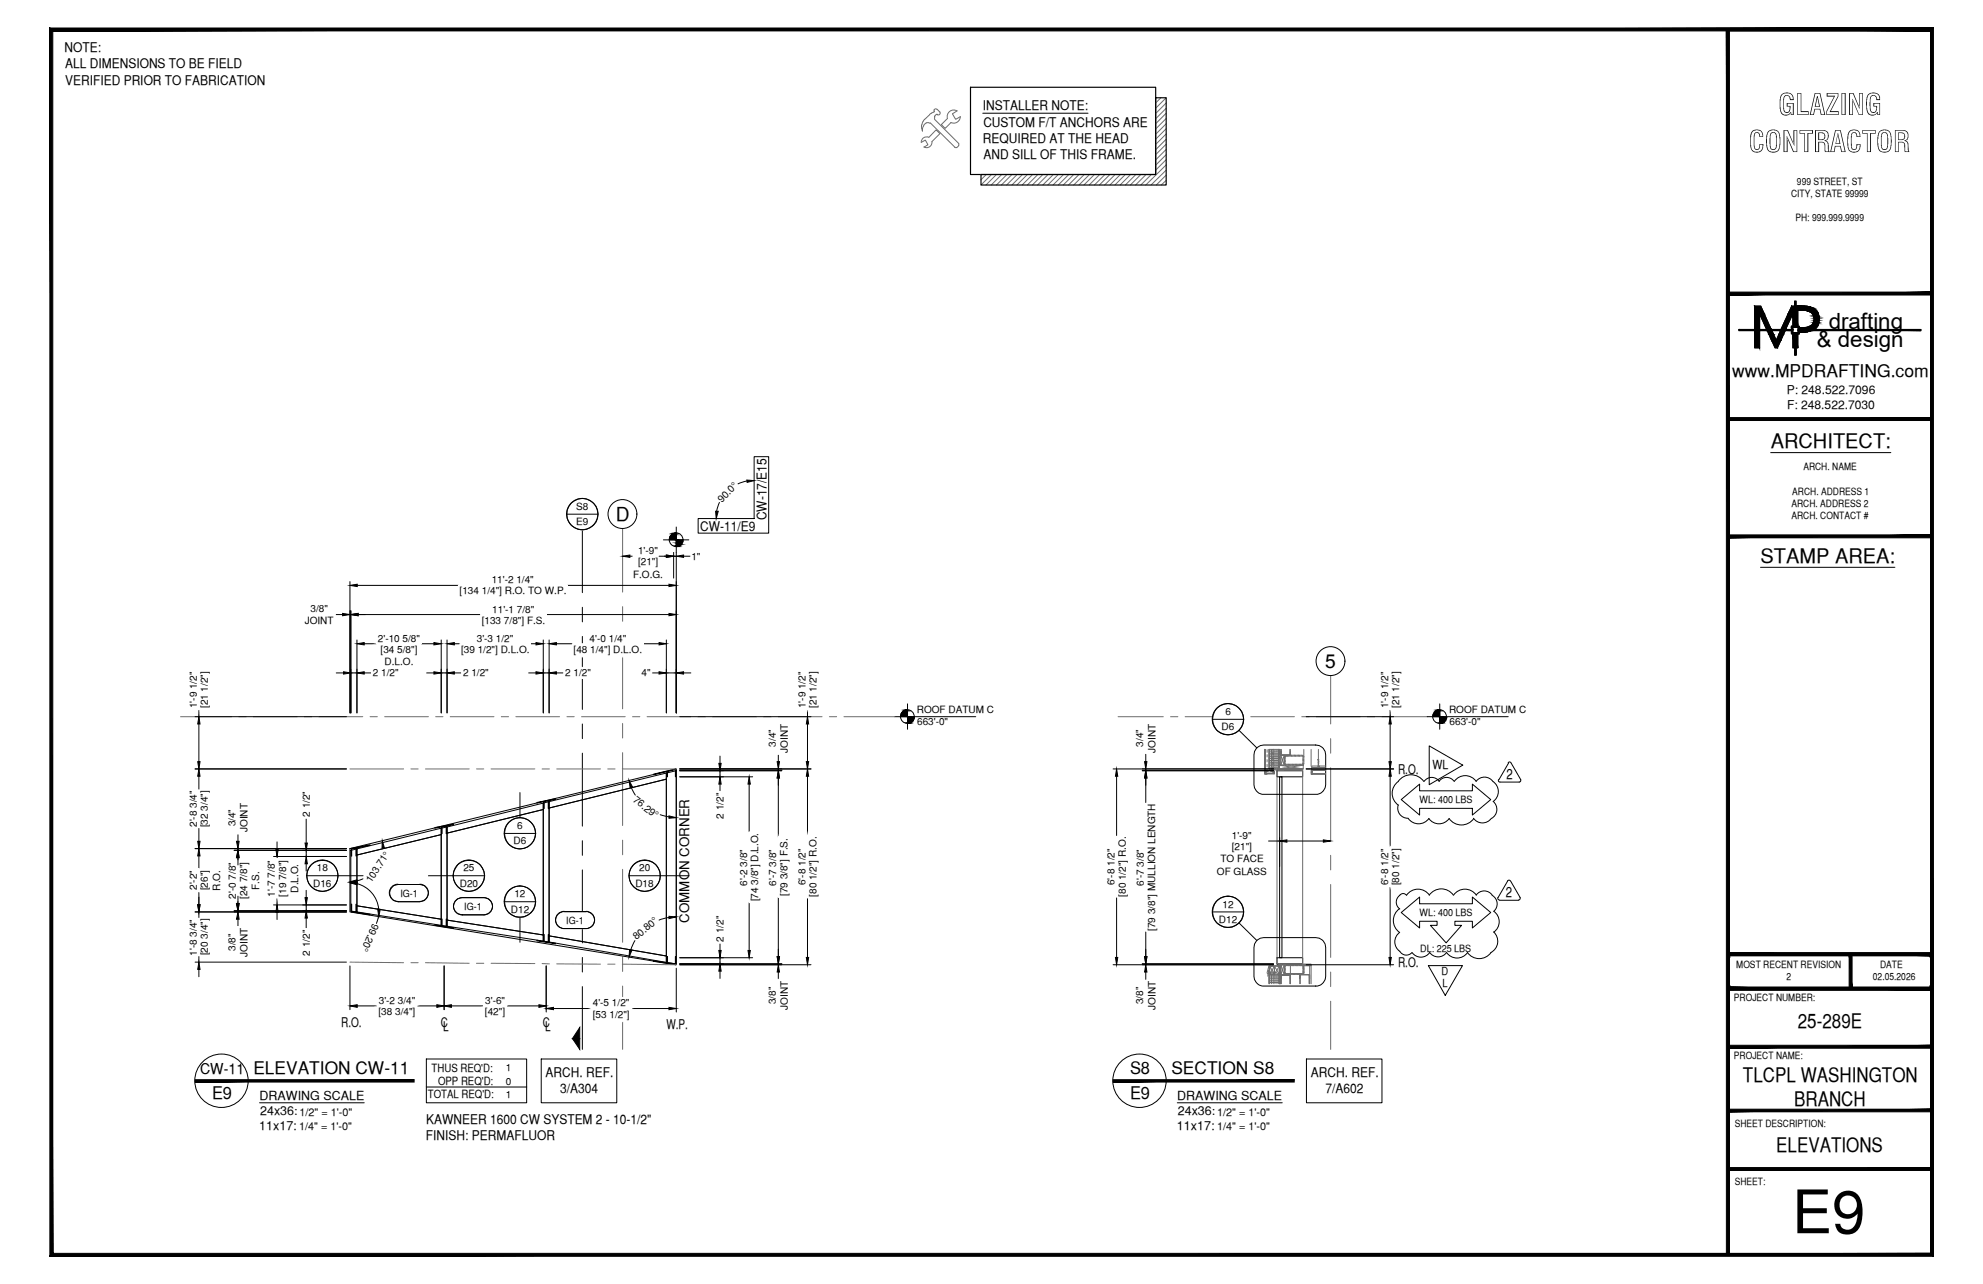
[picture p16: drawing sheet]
<svg xmlns="http://www.w3.org/2000/svg" width="432mm" height="279mm" viewBox="0 0 432 279" stroke-linecap="round" stroke-linejoin="round" font-family="sans-serif">
<defs><g id="words">
<text font-size="13.1" x="390.2" y="268.4">E9</text>
<g font-size="6.3">
<text x="387.2" y="25">GLAZING</text>
<text x="380.8" y="33.1">CONTRACTOR</text>
</g>
<g font-size="4.9">
<text x="398.2" y="71.5">drafting</text>
<text x="395.6" y="75.5">&amp; design</text>
</g>
<g font-size="4.4">
<text x="385.6" y="97.5">ARCHITECT:</text>
<text x="383.3" y="122.5">STAMP AREA:</text>
<text x="391.5" y="223.7">25-289E</text>
<text x="379.5" y="235.4">TLCPL WASHINGTON</text>
<text x="390.7" y="240.7">BRANCH</text>
<text x="386.8" y="250.7">ELEVATIONS</text>
</g>
<g font-size="4.2">
<text x="134.1" y="113.4">D</text>
<text x="288.5" y="145.4">5</text>
</g>
<g font-size="3.8">
<text x="377.2" y="82">www.MPDRAFTING.com</text>
<text x="55.2" y="233.6">ELEVATION CW-11</text>
<text x="246.1" y="233.8">S8</text>
<text x="255.1" y="233.6">SECTION S8</text>
<text x="46.2" y="239.1">E9</text>
<text x="246.1" y="239.1">E9</text>
</g>
<text font-size="3.3" x="43.6" y="233.8">CW-11</text>
<g font-size="3.1">
<text x="328" y="169.5">2</text>
<text x="327.9" y="195.2">2</text>
</g>
<g font-size="2.9">
<text x="14" y="11.2">NOTE:</text>
<text x="14.2" y="14.8">ALL DIMENSIONS TO BE FIELD</text>
<text x="14.2" y="18.4">VERIFIED PRIOR TO FABRICATION</text>
<text x="214" y="24">INSTALLER NOTE:</text>
<text x="214.1" y="27.6">CUSTOM F/T ANCHORS ARE</text>
<text x="214" y="31.1">REQUIRED AT THE HEAD</text>
<text x="214.2" y="34.7">AND SILL OF THIS FRAME.</text>
<text x="166.9" y="113.2" transform="rotate(-90 166.9 113.2)">CW-17/E15</text>
<text x="152.5" y="115.4">CW-11/E9</text>
<text x="304.4" y="168.3">R.O.</text>
<text x="150.1" y="200.8" transform="rotate(-90 150.1 200.8)">COMMON CORNER</text>
<text x="304.4" y="210.3">R.O.</text>
<text x="74.3" y="223.4">R.O.</text>
<text x="96" y="223.4">C</text>
<text x="96.5" y="224.4">L</text>
<text x="118.2" y="223.4">C</text>
<text x="118.7" y="224.4">L</text>
<text x="145.1" y="223.9">W.P.</text>
<text x="118.8" y="234.4">ARCH. REF.</text>
<text x="122" y="237.9">3/A304</text>
<text x="285.4" y="234.4">ARCH. REF.</text>
<text x="288.6" y="237.9">7/A602</text>
<text x="92.8" y="244.5">KAWNEER 1600 CW SYSTEM 2 - 10-1/2&quot;</text>
<text x="92.7" y="248">FINISH: PERMAFLUOR</text>
</g>
<g font-size="2.7">
<text x="311.9" y="167.3">WL</text>
<text x="56.5" y="239.3">DRAWING SCALE</text>
<text x="256.3" y="239.3">DRAWING SCALE</text>
<text x="56.5" y="245.9">11x17:</text>
<text x="56.6" y="242.6">24x36:</text>
<text x="256.3" y="245.9">11x17:</text>
<text x="256.5" y="242.6">24x36:</text>
</g>
<g font-size="2.6">
<text x="389.1" y="85.8">P: 248.522.7096</text>
<text x="389.1" y="89">F: 248.522.7030</text>
</g>
<g font-size="2.5">
<text x="94" y="233.2">THUS REQ'D:</text>
<text x="93.2" y="239">TOTAL REQ'D:</text>
<text x="95.4" y="236.2">OPP REQ'D:</text>
</g>
<g font-size="2.4">
<text x="313.9" y="212.2">D</text>
<text x="314.1" y="214.7">L</text>
<text x="65.2" y="245.9">1/4&quot; = 1'-0&quot;</text>
<text x="65.2" y="242.8">1/2&quot; = 1'-0&quot;</text>
<text x="265" y="242.8">1/2&quot; = 1'-0&quot;</text>
<text x="265" y="245.9">1/4&quot; = 1'-0&quot;</text>
</g>
<g font-size="2.2">
<text x="391.3" y="40.2">999 STREET, ST</text>
<text x="390" y="42.9">CITY, STATE 99999</text>
<text x="391" y="48.2">PH: 999.999.9999</text>
<text x="390.3" y="107.6">ARCH. ADDRESS 1</text>
<text x="392.7" y="102.3">ARCH. NAME</text>
<text x="125.5" y="110.9">S8</text>
<text x="157.2" y="109.3" transform="rotate(-45 157.2 109.3)">90.0°</text>
<text x="390.1" y="110.3">ARCH. ADDRESS 2</text>
<text x="390.1" y="113">ARCH. CONTACT #</text>
<text x="125.5" y="114.2">E9</text>
<text x="137.9" y="125.7">F.O.G.</text>
<text x="138.9" y="120.6">1'-9&quot;</text>
<text x="138.9" y="123">[21&quot;]</text>
<text x="150.6" y="121.8">1&quot;</text>
<text x="100.1" y="129.3">[134 1/4&quot;] R.O. TO W.P.</text>
<text x="107.1" y="126.9">11'-2 1/4&quot;</text>
<text x="66.4" y="135.8">JOINT</text>
<text x="67.6" y="133.2">3/8&quot;</text>
<text x="104.9" y="135.7">[133 7/8&quot;] F.S.</text>
<text x="107.2" y="133.3">11'-1 7/8&quot;</text>
<text x="82.3" y="139.6">2'-10 5/8&quot;</text>
<text x="82.9" y="142">[34 5/8&quot;]</text>
<text x="100.4" y="142">[39 1/2&quot;] D.L.O.</text>
<text x="103.8" y="139.6">3'-3 1/2&quot;</text>
<text x="124.9" y="142">[48 1/4&quot;] D.L.O.</text>
<text x="128.4" y="139.6">4'-0 1/4&quot;</text>
<text x="81.2" y="147.2">2 1/2&quot;</text>
<text x="83.8" y="144.7">D.L.O.</text>
<text x="100.8" y="147.2">2 1/2&quot;</text>
<text x="123.1" y="147.2">2 1/2&quot;</text>
<text x="139.7" y="147.2">4&quot;</text>
<text x="42.9" y="154.1" transform="rotate(-90 42.9 154.1)">1'-9 1/2&quot;</text>
<text x="45.3" y="154.1" transform="rotate(-90 45.3 154.1)">[21 1/2&quot;]</text>
<text x="175.4" y="154.1" transform="rotate(-90 175.4 154.1)">1'-9 1/2&quot;</text>
<text x="177.8" y="154.1" transform="rotate(-90 177.8 154.1)">[21 1/2&quot;]</text>
<text x="199.6" y="155.3">ROOF DATUM C</text>
<text x="266.8" y="155.6">6</text>
<text x="302.3" y="154.1" transform="rotate(-90 302.3 154.1)">1'-9 1/2&quot;</text>
<text x="304.7" y="154.1" transform="rotate(-90 304.7 154.1)">[21 1/2&quot;]</text>
<text x="315.5" y="155.3">ROOF DATUM C</text>
<text x="199.7" y="157.9">663'-0&quot;</text>
<text x="266" y="158.9">D6</text>
<text x="315.7" y="157.9">663'-0&quot;</text>
<text x="168.9" y="162.5" transform="rotate(-90 168.9 162.5)">3/4&quot;</text>
<text x="171.6" y="163.8" transform="rotate(-90 171.6 163.8)">JOINT</text>
<text x="248.9" y="162.5" transform="rotate(-90 248.9 162.5)">3/4&quot;</text>
<text x="251.6" y="163.8" transform="rotate(-90 251.6 163.8)">JOINT</text>
<text x="42.9" y="180" transform="rotate(-90 42.9 180)">2'-8 3/4&quot;</text>
<text x="51.2" y="179.8" transform="rotate(-90 51.2 179.8)">3/4&quot;</text>
<text x="67.4" y="177.7" transform="rotate(-90 67.4 177.7)">2 1/2&quot;</text>
<text x="137.7" y="174.3" transform="rotate(38 137.7 174.3)">76.29°</text>
<text x="157.5" y="178.1" transform="rotate(-90 157.5 178.1)">2 1/2&quot;</text>
<text x="309.1" y="174.6">WL: 400 LBS</text>
<text x="45.3" y="180" transform="rotate(-90 45.3 180)">[32 3/4&quot;]</text>
<text x="53.9" y="181.1" transform="rotate(-90 53.9 181.1)">JOINT</text>
<text x="111.8" y="183.7">D6</text>
<text x="112.6" y="180.3">6</text>
<text x="268.2" y="182.6">1'-9&quot;</text>
<text x="268.2" y="185">[21&quot;]</text>
<text x="69" y="189.6">18</text>
<text x="100.9" y="189.6">25</text>
<text x="139.2" y="189.6">20</text>
<text x="265" y="190.3">OF GLASS</text>
<text x="265.7" y="187.6">TO FACE</text>
<text x="42.9" y="193.7" transform="rotate(-90 42.9 193.7)">2'-2&quot;</text>
<text x="45.3" y="193.7" transform="rotate(-90 45.3 193.7)">[26&quot;]</text>
<text x="47.9" y="193.8" transform="rotate(-90 47.9 193.8)">R.O.</text>
<text x="51.4" y="195.6" transform="rotate(-90 51.4 195.6)">2'-0 7/8&quot;</text>
<text x="53.8" y="195.6" transform="rotate(-90 53.8 195.6)">[24 7/8&quot;]</text>
<text x="56.5" y="193.6" transform="rotate(-90 56.5 193.6)">F.S.</text>
<text x="59.9" y="195.1" transform="rotate(-90 59.9 195.1)">1'-7 7/8&quot;</text>
<text x="62.3" y="195.1" transform="rotate(-90 62.3 195.1)">[19 7/8&quot;]</text>
<text x="65" y="194.2" transform="rotate(-90 65 194.2)">D.L.O.</text>
<text x="68.2" y="193">D16</text>
<text x="80.8" y="192.2" transform="rotate(-57 80.8 192.2)">103.71°</text>
<text x="87.2" y="195.1">IG-1</text>
<text x="100.1" y="193">D20</text>
<text x="101.1" y="198">IG-1</text>
<text x="112" y="195.3">12</text>
<text x="138.4" y="193">D18</text>
<text x="162.7" y="192.7" transform="rotate(-90 162.7 192.7)">6'-2 3/8&quot;</text>
<text x="165.1" y="196.2" transform="rotate(-90 165.1 196.2)">[74 3/8&quot;] D.L.O.</text>
<text x="169" y="192.7" transform="rotate(-90 169 192.7)">6'-7 3/8&quot;</text>
<text x="171.4" y="195" transform="rotate(-90 171.4 195)">[79 3/8&quot;] F.S.</text>
<text x="175.4" y="192.6" transform="rotate(-90 175.4 192.6)">6'-8 1/2&quot;</text>
<text x="177.8" y="195.1" transform="rotate(-90 177.8 195.1)">[80 1/2&quot;] R.O.</text>
<text x="242.7" y="192.6" transform="rotate(-90 242.7 192.6)">6'-8 1/2&quot;</text>
<text x="245.2" y="195.1" transform="rotate(-90 245.2 195.1)">[80 1/2&quot;] R.O.</text>
<text x="249" y="192.7" transform="rotate(-90 249 192.7)">6'-7 3/8&quot;</text>
<text x="266.2" y="197.5">12</text>
<text x="302.3" y="192.6" transform="rotate(-90 302.3 192.6)">6'-8 1/2&quot;</text>
<text x="304.7" y="192.7" transform="rotate(-90 304.7 192.7)">[80 1/2&quot;]</text>
<text x="81.2" y="200.9" transform="rotate(114 81.2 200.9)">99.20°</text>
<text x="111.3" y="198.6">D12</text>
<text x="123.3" y="201">IG-1</text>
<text x="251.5" y="202.6" transform="rotate(-90 251.5 202.6)">[79 3/8&quot;] MULLION LENGTH</text>
<text x="265.4" y="200.8">D12</text>
<text x="309.1" y="199.3">WL: 400 LBS</text>
<text x="42.9" y="208" transform="rotate(-90 42.9 208)">1'-8 3/4&quot;</text>
<text x="45.3" y="207.9" transform="rotate(-90 45.3 207.9)">[20 3/4&quot;]</text>
<text x="51.2" y="206.9" transform="rotate(-90 51.2 206.9)">3/8&quot;</text>
<text x="53.9" y="208.2" transform="rotate(-90 53.9 208.2)">JOINT</text>
<text x="67.4" y="208" transform="rotate(-90 67.4 208)">2 1/2&quot;</text>
<text x="138.6" y="204.6" transform="rotate(-40 138.6 204.6)">80.80°</text>
<text x="157.5" y="204.9" transform="rotate(-90 157.5 204.9)">2 1/2&quot;</text>
<text x="309.2" y="207.1">DL: 225 LBS</text>
<text x="378.1" y="210.6">MOST RECENT REVISION</text>
<text x="389" y="213.3">2</text>
<text x="407.8" y="213.2">02.05.2026</text>
<text x="409.4" y="210.6">DATE</text>
<text x="82.4" y="220.9">[38 3/4&quot;]</text>
<text x="82.5" y="218.4">3'-2 3/4&quot;</text>
<text x="105.6" y="220.9">[42&quot;]</text>
<text x="105.7" y="218.4">3'-6&quot;</text>
<text x="129.1" y="219">4'-5 1/2&quot;</text>
<text x="129.1" y="221.4">[53 1/2&quot;]</text>
<text x="168.9" y="218.5" transform="rotate(-90 168.9 218.5)">3/8&quot;</text>
<text x="171.6" y="219.8" transform="rotate(-90 171.6 219.8)">JOINT</text>
<text x="248.9" y="218.5" transform="rotate(-90 248.9 218.5)">3/8&quot;</text>
<text x="251.6" y="219.8" transform="rotate(-90 251.6 219.8)">JOINT</text>
<text x="377.6" y="217.8">PROJECT NUMBER:</text>
<text x="110.2" y="233.1">1</text>
<text x="377.6" y="230.4">PROJECT NAME:</text>
<text x="110.2" y="236">0</text>
<text x="110.2" y="238.8">1</text>
<text x="377.8" y="245.2">SHEET DESCRIPTION:</text>
<text x="377.8" y="257.9">SHEET:</text>
</g>
</g></defs>
<!-- layer: GRID LINES -->
<g fill="none" stroke="#6c6c6c" stroke-width=".22">
<path d="M135.6 115v13.8M135.6 132v3.2M135.6 138.4v15.8M39.3 156h11.1M52 156h1.6M55.2 156h9.5M66.3 156h1.6M69.5 156h9.5M80.6 156h1.6M83.8 156h9.5M94.9 156h1.6M98 156h9.6"/>
<path d="M109.2 156h1.5M112.3 156h9.6M123.4 156h1.6M126.6 156h9.5M135.6 157.4v3.2M137.7 156h1.6M140.9 156h9.5M152 156h1.6M155.2 156h9.5M166.3 156h1.6M169.5 156h9.5M180.6 156h1.6"/>
<path d="M183.8 156h11M243.5 156h9.8M254.9 156h1.6M258.1 156h9.5M269.2 156h1.6M272.4 156h9.5M283.5 156h1.6M286.6 156h9.6M289.8 147v10.5M297.8 156h1.5M300.9 156h9.9M76.2 167.3h11.7"/>
<path d="M89.5 167.3h1.6M92.6 167.3h9.6M103.8 167.3h1.5M106.9 167.3h9.6M118 167.3h1.6M121.2 167.3h9.5M132.3 167.3h1.6M135.5 167.3h11.8M135.6 163.8v15.8M289.8 160.7v3.2M289.8 167.1v15.8M135.6 182.8v3.2"/>
<path d="M135.6 189.2v15.8M289.8 186.1v3.2M289.8 192.5v15.8M76.2 209.4l11.7 .1M89.5 209.5h1.6M92.6 209.5l9.6 .1M103.8 209.6h1.5M106.9 209.6l9.6 .1M118 209.7h1.6M121.2 209.7l9.5 .1M132.3 209.8h1.6M135.5 209.8l11.8 .1"/>
<path d="M135.6 208.2v3.2M135.6 214.6v13.7M289.8 211.5v3.2M289.8 217.9v10.4"/>
</g>
<!-- layer: SYMBOLS -->
<g fill="none" stroke="#000" stroke-width=".22">
<path d="M123.4 111.9h6.8M126.8 115.3v13.7M144.5 117.5h5.5M147.3 114.7v5.5M156.7 109.3l-.7 1.9M162.6 104.7l-1.9 .6M126.8 132.1v3.2M126.8 138.5v15.9M126.8 157.5v3.2M194.8 156h17.7M197.6 153.2v5.5M264 156.5h6.8"/>
<path d="M310.8 156h17.6M313.5 153.2v5.5M126.8 163.9v15.9M305.1 174l4-3.4v1.5h11.5v-1.5l4 3.4-4 3.4v-1.5h-11.5v1.5zM311.2 162.3l7.3 4.2-7.3 4.3zM66.8 190.6h6.8M86.6 192.4a1.87 1.87 0 0 0-1.8 1.9 1.87 1.87 0 0 0 1.8 1.9M86.7 192.5h4.7M86.7 196.2h4.7M91.4 192.4a1.87 1.87 0 0 1 1.9 1.9 1.87 1.87 0 0 1-1.9 1.9M98.7 190.6h6.8M100.6 195.3a1.87 1.87 0 0 0-1.9 1.9 1.87 1.87 0 0 0 1.9 1.9"/>
<path d="M100.6 195.3h4.8a1.87 1.87 0 0 1 1.9 1.9 1.87 1.87 0 0 1-1.9 1.9h-4.8M109.9 196.2h6.7M109.9 181.4h6.7M122.8 198.3a1.87 1.87 0 0 0-1.8 1.9 1.87 1.87 0 0 0 1.8 1.9h4.8M122.9 198.4h4.7M126.8 182.9v3.2M126.8 189.3v15.9M127.6 198.3a1.87 1.87 0 0 1 1.9 1.9 1.87 1.87 0 0 1-1.9 1.9M137 190.6h6.8M264 198.4h6.8M305.1 198.6l4-3.4v1.5h11.5v-1.5l4 3.4-4 3.3v-1.4h-3.8v.9h1.5l-3.4 3.8-3.4-3.8h1.4v-.9h-3.8v1.4zM126.8 208.3v3.2"/>
<path d="M126.8 214.7v13.6M311 210.1h7.5l-3.8 6.5zM92.8 230.4h21.9v9.6h-21.9zM92.8 236.5h21.9"/>
<circle cx="126.8" cy="111.9" r="3.4"/>
<circle cx="147.2" cy="117.4" r="1.49"/>
<circle cx="197.6" cy="155.9" r="1.49"/>
<circle cx="267.4" cy="156.5" r="3.4"/>
<circle cx="313.5" cy="155.9" r="1.49"/>
<circle cx="70.2" cy="190.5" r="3.4"/>
<circle cx="102.1" cy="190.5" r="3.4"/>
<circle cx="113.2" cy="181.3" r="3.4"/>
<circle cx="113.2" cy="196.2" r="3.4"/>
<circle cx="140.4" cy="190.5" r="3.4"/>
<circle cx="267.4" cy="198.4" r="3.4"/>
<circle cx="48.2" cy="235.2" r="5.8"/>
<circle cx="248.1" cy="235.2" r="5.8"/>
</g>
<g fill="#000" stroke="#000" stroke-width=".22">
<path d="M147 116h.3zM147.3 118.9h.5zM155.8 111.3h.6l-.4 1.5zM162.6 104.5l1.6 .1-1.5 .4zM197.4 154.5l.2-.1zM197.6 157.4h.5zM313.2 154.5l.3-.1zM313.5 157.4h.5z"/>
<path d="M147 116l.3 .1zM146.7 116.1h.6z"/>
<path d="M146.7 116.1h.6zM146.5 116.1h.8z"/>
<path d="M146.5 116.1l.8 .2v-.2zM146.5 116.1l.8 .2h-1z"/>
<path d="M146.3 116.3l1 .2v-.2zM146.3 116.3l1 .2h-1.2z"/>
<path d="M146.1 116.5l1.2 .2v-.2zM146.1 116.5l1.2 .2h-1.4z"/>
<path d="M145.9 116.7l1.4 .3v-.3zM145.9 116.7l1.4 .3h-1.4z"/>
<path d="M145.9 117l1.4 .2v-.2zM145.9 117l1.4 .2h-1.5z"/>
<path d="M145.8 117.2l1.5 .3v-.3zM145.8 117.2l1.5 .3h-1.6z"/>
<path d="M147.3 118.9h.2zM147.3 118.9h.2z"/>
<path d="M147.3 118.7l.5 .2 .2-.2zM147.3 118.7l.5 .2h-.5z"/>
<path d="M147.3 118.6l.7 .1 .2-.1zM147.3 118.6l.7 .1h-.7z"/>
<path d="M147.3 118.4l.9 .2 .2-.2zM147.3 118.4l.9 .2h-.9z"/>
<path d="M147.3 118.2l1.1 .2 .1-.2zM147.3 118.2l1.1 .2h-1.1z"/>
<path d="M147.3 118l1.2 .2 .2-.2zM147.3 118l1.2 .2h-1.2z"/>
<path d="M147.3 117.5l1.4 .2v-.2zM147.3 117.5l1.4 .2h-1.4z"/>
<path d="M147.3 117.7l1.4 .3v-.3zM147.3 117.7l1.4 .3h-1.4z"/>
<path d="M197.4 154.5l.2 .1zM197.1 154.6h.5z"/>
<path d="M197.1 154.6l.5 .1v-.1zM196.8 154.7l.3-.1 .5 .1z"/>
<path d="M196.8 154.7l.8 .1v-.1zM196.7 154.8l.1-.1 .8 .1z"/>
<path d="M196.7 154.8l.9 .2v-.2zM196.7 154.8l.9 .2h-1.1z"/>
<path d="M196.5 155l1.1 .2v-.2zM196.3 155.2l.2-.2 1.1 .2z"/>
<path d="M196.3 155.2l1.3 .2v-.2zM196.3 155.2l1.3 .2h-1.4z"/>
<path d="M196.2 155.4l1.4 .3v-.3zM196.2 155.4l1.4 .3h-1.4z"/>
<path d="M196.2 155.7l1.4 .3v-.3zM196.2 155.7l1.4 .3h-1.5z"/>
<path d="M197.6 157.4h.3zM197.6 157.4h.3z"/>
<path d="M197.6 157.2l.5 .2 .2-.2zM197.6 157.2l.5 .2h-.5z"/>
<path d="M197.6 157.1l.7 .1 .3-.1zM197.6 157.1l.7 .1h-.7z"/>
<path d="M197.6 156.9l1 .2 .2-.2zM197.6 156.9l1 .2h-1z"/>
<path d="M197.6 156.7l1.2 .2 .1-.2zM197.6 156.7l1.2 .2h-1.2z"/>
<path d="M197.6 156.5l1.3 .2 .1-.2zM197.6 156.5l1.3 .2h-1.3z"/>
<path d="M197.6 156l1.5 .2v-.2zM197.6 156l1.5 .2h-1.5z"/>
<path d="M197.6 156.2l1.4 .3 .1-.3zM197.6 156.2l1.4 .3h-1.4z"/>
<path d="M313.2 154.5l.3 .1zM313 154.6h.5z"/>
<path d="M313 154.6l.5 .1v-.1zM312.8 154.7l.2-.1 .5 .1z"/>
<path d="M312.8 154.7l.7 .1v-.1zM312.5 154.8l.3-.1 .7 .1z"/>
<path d="M312.5 154.8l1 .2v-.2zM312.5 154.8l1 .2h-1.1z"/>
<path d="M312.4 155l1.1 .2v-.2zM312.2 155.2l.2-.2 1.1 .2z"/>
<path d="M312.2 155.2l1.3 .2v-.2zM312.2 155.2l1.3 .2h-1.4z"/>
<path d="M312.1 155.4l1.4 .3v-.3zM312.1 155.4l1.4 .3h-1.5z"/>
<path d="M312 155.7l1.5 .3v-.3zM312 155.7l1.5 .3h-1.5z"/>
<path d="M313.5 157.4h.3zM313.5 157.4h.3z"/>
<path d="M313.5 157.2l.5 .2 .3-.2zM313.5 157.2l.5 .2h-.5z"/>
<path d="M313.5 157.1l.8 .1 .2-.1zM313.5 157.1l.8 .1h-.8z"/>
<path d="M313.5 156.9l1 .2 .1-.2zM313.5 156.9l1 .2h-1z"/>
<path d="M313.5 156.7l1.1 .2 .2-.2zM313.5 156.7l1.1 .2h-1.1z"/>
<path d="M313.5 156.5l1.3 .2 .1-.2zM313.5 156.5l1.3 .2h-1.3z"/>
<path d="M313.5 156l1.5 .2v-.2zM313.5 156l1.5 .2h-1.5z"/>
<path d="M313.5 156.2l1.4 .3 .1-.3zM313.5 156.2l1.4 .3h-1.4z"/>
<path d="M42.5 234.9v.6l47.7-.6zM42.5 235.5l47.7-.6v.6z"/>
<path d="M126.2 223.6v2.4h-1.5zM124.7 226l1.5 2.3v-2.3z"/>
<path d="M242.4 234.9v.6l39.4-.6zM242.4 235.5l39.4-.6v.6z"/>
</g>
<!-- layer: GLASS -->
<path d="M119.6 175.8l25.5-6.3v38.5l-25.5-4.4zM278.6 169h.5v39.4h-.5zM77.7 186.1l18.4-4.5v18.4l-18.4-2.9zM97.3 181.3l21-5.2v27.4l-21-3.3z" fill="none" stroke="#000" stroke-width=".22"/>
<!-- layer: COMPONENTS -->
<g fill="none" stroke="#000" stroke-width=".22">
<path d="M97.3 180l21-5.2v1.3l-21 5.2zM118.3 174.8l1.3-.4v30.6l-1.3-.2zM119.6 174.4l25.5-6.2v1.3l-25.5 6.3zM137.4 171.3l.9 1.7M143.8 177.3l1.8 .4M145.1 168.2l2.2-.5v42l-2.2-.3zM278.1 167.7h5.6v1.3h-5.6zM76.4 185l1.3-.3v13.7l-1.3-.2zM77.7 184.7l18.4-4.5v1.4l-18.4 4.5zM77.7 197.1l18.4 2.9v1.4l-18.4-3zM77.7 192.3a6.3 6.3 0 0 1 4.8 5.5M79 191.2l-1.3 .5"/>
<path d="M82.4 199.4l-.4 1.5M83.4 184.5v.1M96.1 180.2l1.2-.2v21.5l-1.2-.1zM145.6 199.6l-2.1 .6M97.3 200.2l21 3.3v1.3l-21-3.3zM119.6 203.6l25.5 4.4v1.4l-25.5-4.4zM138.2 204.7l-.9 2M278.1 208.4h5.6v1.3h-5.6z"/>
</g>
<!-- layer: GLASS TAG -->
<path d="M86.4 196.2h5.4h-5.1h4.7M91.4 192.5h-5h5.4M100.3 199h5.4l-5.1 .1h4.8M105.4 195.3l-5.1 .1h5.4M127.6 198.4h-5h5.4M122.6 202.1h5.4h-5.1h4.7" fill="none" stroke="#fff" stroke-width=".22"/>
<g fill="#fff" stroke="#fff" stroke-width=".22">
<path d="M85.7 192.7l.7-.2h5.4zM85.7 192.7h6.7l-.6-.2zM85.7 192.7h6.7l-7.1 .5zM85.3 193.2h7.5l-.4-.5zM85.3 193.2h7.5l-7.8 .5zM85 193.7h8.2l-.4-.5zM85 193.7h8.2l-8.4 .6zM84.8 194.3h8.5l-.1-.6zM84.8 194.3h8.5l-8.3 .6zM85 194.9h8.2l.1-.6zM85 194.9h8.2l-7.9 .6zM85.3 195.5h7.5l.4-.6zM85.3 195.5h7.5l-7.1 .5zM85.7 196h6.7l.4-.5zM85.7 196h6.7l-6 .2zM86.4 196.2h5.4l.6-.2z"/>
<path d="M99.7 195.6l.6-.2h5.4zM99.7 195.6h6.6l-.6-.2zM99.2 196l.5-.4h6.6zM99.2 196h7.6l-.5-.4zM99.2 196h7.6l-7.9 .6zM98.9 196.6h8.2l-.3-.6zM98.9 196.6h8.2l-8.4 .6zM98.7 197.2h8.6l-.2-.6zM98.7 197.2h8.6l-8.4 .7zM98.9 197.9h8.2l.2-.7zM98.9 197.9h8.2l-7.9 .5zM99.2 198.4h7.6l.3-.5zM99.2 198.4h7.6l-7.1 .4zM99.7 198.8h6.6l.5-.4zM99.7 198.8h6.6l-6 .2zM100.3 199h5.4l.6-.2z"/>
<path d="M121.9 198.6l.7-.2h5.4zM121.9 198.6h6.6l-.5-.2zM121.4 199l.5-.4h6.6zM121.4 199h7.6l-.5-.4zM121.4 199h7.6l-7.9 .6zM121.1 199.6h8.2l-.3-.6zM121.1 199.6h8.2l-8.3 .6zM121 200.2h8.5l-.2-.6zM121 200.2h8.5l-8.4 .7zM121.1 200.9h8.2l.2-.7zM121.1 200.9h8.2l-7.9 .5zM121.4 201.4h7.6l.3-.5zM121.4 201.4h7.6l-7.1 .4zM121.9 201.8h6.6l.5-.4zM121.9 201.8h6.6l-5.9 .3zM122.6 202.1h5.4l.5-.3z"/>
</g>
<path d="M85.3 193.2l.4-.5 1-.2h4.7a1.87 1.87 0 0 1 1.9 1.8 1.87 1.87 0 0 1-1.9 1.9h-4.7a1.87 1.87 0 0 1-1.7-1.1 1.87 1.87 0 0 1 .3-1.9zM99.2 196l.5-.4 .9-.3h4.8a1.87 1.87 0 0 1 1.9 1.9 1.87 1.87 0 0 1-1.9 1.9h-4.8a1.87 1.87 0 0 1-1.6-1.1 1.87 1.87 0 0 1 .2-2zM121.4 199l1.2-.6h5a1.84 1.84 0 0 1 1.9 1.8 1.84 1.84 0 0 1-1.9 1.9h-4.7a1.84 1.84 0 0 1-1.8-1.1 1.84 1.84 0 0 1 .3-2z" fill="none" stroke="#000" stroke-width=".22"/>
<!-- layer: ROUGH OPENING -->
<path d="M278.1 167.3h5.6M76.2 184.7l71.1-17.4v42.6l-71.1-11.5zM278.1 209.9h5.6" fill="none" stroke="#000" stroke-width=".22"/>
<!-- layer: DETAIL TAG -->
<path d="M267.4 153.1l-.8 .1M113.2 177.9l.9 .2M70.2 187.2l.9 .1M102.1 187.2l.9 .1M113.2 192.8l.9 .1M140.4 187.2l-.9 .1M267.4 195l-.8 .1" fill="none" stroke="#fff" stroke-width=".22"/>
<g fill="#fff" stroke="#fff" stroke-width=".22">
<path d="M111.6 184.3l1.6 .4zM111.6 184.3l2.5 .3-.9 .1zM110.8 183.7l.8 .6 2.5 .3zM110.8 183.7l4.1 .6-.8 .3zM110.3 183l.5 .7 4.1 .6zM110.3 183l5.3 .7-.7 .6zM110 182.2l.3 .8 5.3 .7zM110 182.2l6.2 .8-.6 .7zM109.9 181.4l.1 .8 6.2 .8zM109.9 181.4l6.6 .8-.3 .8zM110 180.5l-.1 .9 6.6 .8zM110 180.5l6.6 .9-.1 .8zM110.3 179.6l-.3 .9 6.6 .9zM110.3 179.6l6.2 .9 .1 .9zM110.8 178.9l-.5 .7 6.2 .9zM110.8 178.9l5.4 .7 .3 .9zM110.8 178.9l5.4 .7-4.6-1.2zM111.6 178.4l4 .5 .6 .7zM111.6 178.4l4 .5-3.3-.8zM112.3 178.1l2.6 .3 .7 .5zM112.3 178.1l2.6 .3-1.7-.5zM113.2 177.9l1.7 .5z"/>
<path d="M111.6 199.1l.7 .4 .9 .1zM111.6 199.1l2.5 .4-.9 .1zM110.8 198.6l.8 .5 2.5 .4zM110.8 198.6l4.1 .5-.8 .4zM110.3 197.9l.5 .7 4.1 .5zM110.3 197.9l5.3 .7-.7 .5zM110 197.1l.3 .8 5.3 .7zM110 197.1l6.2 .8-.6 .7zM109.9 196.2l.1 .9 6.2 .8zM109.9 196.2l6.6 .9-.3 .8zM110 195.3l-.1 .9 6.6 .9zM110 195.3l6.6 .9-.1 .9zM110.3 194.5l-.3 .8 6.6 .9zM110.3 194.5l6.2 .8 .1 .9zM110.8 193.8l-.5 .7 6.2 .8zM110.8 193.8l5.4 .7 .3 .8zM110.8 193.8l5.4 .7-4.6-1.3zM111.6 193.2l4 .6 .6 .7zM111.6 193.2l4 .6-3.3-.9zM112.3 192.9l2.6 .3 .7 .6zM112.3 192.9l2.6 .3-1.7-.4zM113.2 192.8l1.7 .4z"/>
<path d="M68.5 193.5l1.7 .5zM68.5 193.5l2.6 .4-.9 .1zM67.8 193l.7 .5 2.6 .4zM67.8 193l4.1 .5-.8 .4zM67.2 192.3l.6 .7 4.1 .5zM67.2 192.3l5.4 .7-.7 .5zM66.9 191.5l.3 .8 5.4 .7zM66.9 191.5l6.3 .8-.6 .7zM66.8 190.6l.1 .9 6.3 .8zM66.8 190.6l6.7 .9-.3 .8zM66.9 189.7l-.1 .9 6.7 .9zM66.9 189.7l6.7 .9-.1 .9zM67.2 188.9l-.3 .8 6.7 .9zM67.2 188.9l6.3 .8 .1 .9zM67.8 188.2l-.6 .7 6.3 .8zM67.8 188.2l5.4 .7 .3 .8zM67.8 188.2l5.4 .7-4.7-1.3zM68.5 187.6l4.1 .6 .6 .7zM68.5 187.6l4.1 .6-3.3-.9zM69.3 187.3l2.6 .3 .7 .6zM69.3 187.3l2.6 .3-1.7-.4zM70.2 187.2l1.7 .4z"/>
<path d="M100.4 193.5l1.7 .5zM100.4 193.5l2.6 .4-.9 .1zM99.7 193l.7 .5 2.6 .4zM99.7 193l4.1 .5-.8 .4zM99.2 192.3l.5 .7 4.1 .5zM99.2 192.3l5.3 .7-.7 .5zM98.8 191.5l.4 .8 5.3 .7zM98.8 191.5l6.2 .8-.5 .7zM98.7 190.6l.1 .9 6.2 .8zM98.7 190.6l6.7 .9-.4 .8zM98.8 189.7l-.1 .9 6.7 .9zM98.8 189.7l6.7 .9-.1 .9zM99.2 188.9l-.4 .8 6.7 .9zM99.2 188.9l6.2 .8 .1 .9zM99.7 188.2l-.5 .7 6.2 .8zM99.7 188.2l5.3 .7 .4 .8zM99.7 188.2l5.3 .7-4.6-1.3zM100.4 187.6l4.1 .6 .5 .7zM100.4 187.6l4.1 .6-3.3-.9zM101.2 187.3l2.6 .3 .7 .6zM101.2 187.3l2.6 .3-1.7-.4zM102.1 187.2l1.7 .4z"/>
<path d="M140.4 194l1.7-.5zM139.5 193.9l.9 .1 1.7-.5zM139.5 193.9l3.3-.9-.7 .5zM138.7 193.5l.8 .4 3.3-.9zM138.7 193.5l4.6-1.2-.5 .7zM138 193l.7 .5 4.6-1.2zM138 193l5.7-1.5-.4 .8zM137.4 192.3l.6 .7 5.7-1.5zM137.4 192.3l6.4-1.7-.1 .9zM137.1 191.5l.3 .8 6.4-1.7zM137.1 191.5l6.6-1.8 .1 .9zM137 190.6l.1 .9 6.6-1.8zM137 190.6l6.3-1.7 .4 .8zM137.1 189.7l-.1 .9 6.3-1.7zM137.1 189.7l5.7-1.5 .5 .7zM137.4 188.9l-.3 .8 5.7-1.5zM137.4 188.9l4.7-1.3 .7 .6zM138 188.2l-.6 .7 4.7-1.3zM138 188.2l3.3-.9 .8 .3zM138 188.2l3.3-.9-2.6 .3zM138.7 187.6l1.7-.4 .9 .1zM138.7 187.6l1.7-.4z"/>
<path d="M267.4 159.9l1.7-.5zM266.6 159.8l.8 .1 1.7-.5zM266.6 159.8l3.2-.9-.7 .5zM265.7 159.4l.9 .4 3.2-.9zM265.7 159.4l4.7-1.2-.6 .7zM265 158.9l.7 .5 4.7-1.2zM265 158.9l5.7-1.5-.3 .8zM264.5 158.2l.5 .7 5.7-1.5zM264.5 158.2l6.3-1.7-.1 .9zM264.2 157.4l.3 .8 6.3-1.7zM264.2 157.4l6.5-1.8 .1 .9zM264 156.5l.2 .9 6.5-1.8zM264 156.5l6.4-1.7 .3 .8zM264.2 155.6l-.2 .9 6.4-1.7zM264.2 155.6l5.6-1.5 .6 .7zM264.5 154.8l-.3 .8 5.6-1.5zM264.5 154.8l4.6-1.3 .7 .6zM265 154.1l-.5 .7 4.6-1.3zM265 154.1l3.3-.9 .8 .3zM265 154.1l3.3-.9-2.6 .3zM265.7 153.5l1.7-.4 .9 .1zM265.7 153.5l1.7-.4z"/>
<path d="M267.4 201.8l1.7-.4-.8 .3zM266.6 201.7l.8 .1 1.7-.4zM266.6 201.7l3.2-.8-.7 .5zM265.7 201.4l.9 .3 3.2-.8zM265.7 201.4l4.7-1.2-.6 .7zM265 200.9l.7 .5 4.7-1.2zM265 200.9l5.7-1.6-.3 .9zM264.5 200.2l.5 .7 5.7-1.6zM264.5 200.2l6.3-1.8-.1 .9zM264.2 199.3l.3 .9 6.3-1.8zM264.2 199.3l6.5-1.8 .1 .9zM264 198.4l.2 .9 6.5-1.8zM264 198.4l6.4-1.7 .3 .8zM264.2 197.5l-.2 .9 6.4-1.7zM264.2 197.5l5.6-1.5 .6 .7zM264.5 196.7l-.3 .8 5.6-1.5zM264.5 196.7l4.6-1.2 .7 .5zM265 196l-.5 .7 4.6-1.2zM265 196l3.3-.9 .8 .4zM265 196l3.3-.9-2.6 .4zM265.7 195.5l1.7-.5 .9 .1zM265.7 195.5l1.7-.5z"/>
</g>
<g fill="none" stroke="#000" stroke-width=".22">
<path d="M269.8 158.9l3.9 3.9M113.2 172.5v5.4M273.8 162.6l.6-.4 .7-.1h11.4a2.15 2.15 0 0 1 2.2 2.2v6.5a2.15 2.15 0 0 1-2.2 2h-11.4a2.15 2.15 0 0 1-2.1-2v-6.5l.2-.8zM73.6 190.6h5.5M93.3 190.6h5.4M113.2 199.6v5.4M143.8 190.6h6.3M269.8 200.9l3.9 3.8M273.6 204.8l.8-.6 .7-.2h11.4a2.15 2.15 0 0 1 2.2 2.2v6.3a2.15 2.15 0 0 1-2.2 2.1h-11.4a2.15 2.15 0 0 1-2.1-2.1v-6.3l.2-.8z"/>
<circle cx="267.4" cy="156.5" r="3.4"/>
<circle cx="70.2" cy="190.6" r="3.4"/>
<circle cx="102.1" cy="190.6" r="3.4"/>
<circle cx="113.3" cy="181.3" r="3.4"/>
<circle cx="113.3" cy="196.2" r="3.4"/>
<circle cx="140.4" cy="190.6" r="3.4"/>
<circle cx="267.4" cy="198.4" r="3.4"/>
</g>
<!-- layer: F-T ANCHOR -->
<path d="M116.9 174.6l4.1-.8v.1l-1.5 .3v1.8h-.1v-1.8l-.9 .2v1.6h-.1v-1.6l-1.5 .4zM142.3 168.5l4.8-1.2v1.7v-1.6l-1.7 .5v1.1h-.2v-1.1l-2.9 .7zM76.5 184.6l4.1-.8v.2l-3 .5v1.8l-.1-1.8-.9 .2-.1 1.6zM76.5 196.7l.1 1.6 .9 .2 .1-1.8v1.8l3 .4v.2l-4.1-.7zM94.7 180.1l4-.8v.2l-1.4 .3v1.6h-.1v-1.6l-.9 .2v1.4h-.2v-1.4l-1.4 .2zM94.7 201.2l1.4 .3v-1.5h.2v1.5l.9 .1v-1.6h.1v1.6l1.4 .3v.1l-4-.6zM116.9 204.6l1.5 .3v-1.6h.1v1.6l.9 .1v-1.7h.1v1.7l1.5 .2v.2l-4.1-.7zM142.2 209l3 .5v-1.3h.2v1.3l1.7 .2v-1.5v1.7l-4.9-.7z" fill="none" stroke="#000" stroke-width=".22"/>
<!-- layer: S-DIM -->
<path d="M137.2 121h.5M144.7 121h.4M42.5 167.3h32.9M43.3 168.9v2.8M42.5 198.4h32.9M42.5 184.7h32.9M43.3 180.3v2.8M43.3 195.3v1.5M43.3 198.4v1.2M42.5 209.4h32.9M43.3 208.2v1.2M43.3 210.9v1.6" fill="none" stroke="#000" stroke-width=".22"/>
<path d="M135.6 121l1.6-.2v.5zM145.1 120.8l1.6 .2-1.6 .3zM43.3 167.3l.3 1.6h-.5zM43.1 196.8h.5l-.3 1.6zM43.1 183.1h.5l-.3 1.6zM43.3 209.4l.3 1.5h-.5z" fill="#000" stroke="#000" stroke-width=".22"/>
<!-- layer: GRID LINES -->
<g fill="none" stroke="#000" stroke-width=".22">
<circle cx="135.5" cy="111.9" r="3.1"/>
<circle cx="289.7" cy="143.9" r="3.1"/>
</g>
<!-- layer: MEDIUM_2 -->
<path d="M164.2 99.4h3.2v16.6h-15.4v-3.2h12.2zM56.5 240h22.8M256.3 240h22.9" fill="none" stroke="#000" stroke-width=".22"/>
<!-- layer: NOTES -->
<path d="M214 24.6h22.9M117.9 230.4h16.4v9.6h-16.4zM284.5 230.4h16.4v9.6h-16.4z" fill="none" stroke="#000" stroke-width=".22"/>
<!-- layer: LIGHT_1 -->
<g fill="none" stroke="#6c6c6c" stroke-width=".22">
<path d="M200.7 27.2v.8M200.8 28l.1 .5v-.5M201.2 27.3l-.3 .8M201.7 26.7l-.6 .6M202.2 29.9a1.17 1.17 0 0 0-1.6 1.1l.9-.5 .6 1-.9 .5M202.2 29.9l1.6-1.6 .9 .8-1.8 1.7M202.3 26.7h-.6M202.3 26.8h.3l5.4 5.3M202.4 25l-1.2 1.1-.5 1.1M202.8 24.6l-.4 .3M202.9 30.8a1.17 1.17 0 0 1-.5 1.1 1.17 1.17 0 0 1-1.2 .1M203.3 24.4l-.5 .2"/>
<path d="M203.4 24.3l-.1 .1M203.4 23.9v.4M203.5 25.4v.5M203.5 26l5.3 5.2M203.5 25.3v.2M204 23.8l-.4-.1-.2 .2M204 23.7l.7 .7M204.2 25l-.2-.2-.5 .5M204.6 24.4v.5l-.5 .1M207.9 32.1h.4M208.7 31.3v.4M208.8 31.7l-.5 .4"/>
<path d="M209.1 25.4l-1 .6-.7-1.2 1-.7a1.44 1.44 0 0 0-1.6 .1 1.44 1.44 0 0 0-.5 1.6M209.1 25.4a1.43 1.43 0 0 1-2 1.3l-1.3 1.2-.8-.8 1.3-1.3M213.6 38h.1M214.8 38l-1.2 1.1M215.9 38l-2.3 2.3M217 38l-2.3 2.3M218.1 38l-2.3 2.3M219.3 38l-2.3 2.3M220.3 38l-2.2 2.3M221.5 38l-2.3 2.3M222.6 38l-2.3 2.3M223.7 38l-2.3 2.3"/>
<path d="M224.9 38l-2.3 2.3M226 38l-2.3 2.3M227.1 38l-2.3 2.3M228.2 38l-2.3 2.3M229.4 38l-2.3 2.3M230.4 38l-2.2 2.3M231.6 38l-2.3 2.3M232.7 38l-2.3 2.3M233.8 38l-2.3 2.3M234.9 38l-2.2 2.3M236.1 38l-2.3 2.3M237.2 38l-2.3 2.3"/>
<path d="M238.3 38l-2.3 2.3M239.5 38l-2.3 2.3M240.6 38l-2.3 2.3M241.7 38l-2.3 2.3M242.8 38l-2.3 2.3M244 38l-2.3 2.3M245 38l-2.2 2.3M246.2 38l-2.3 2.3M247.3 38l-2.3 2.3M248.4 38l-2.3 2.3M249.6 38l-2.3 2.3M250.7 38l-2.3 2.3"/>
<path d="M251.7 21.3h.1M252.8 21.3l-1.1 1.1M253.9 21.3l-2.2 2.3M253.9 22.4l-2.2 2.3M253.9 23.6l-2.2 2.2M253.9 24.6l-2.2 2.3M253.9 25.8l-2.2 2.3M253.9 26.9l-2.2 2.3M253.9 28l-2.2 2.3M253.9 29.1l-2.2 2.3M253.9 30.3l-2.2 2.3M253.9 31.4l-2.2 2.3"/>
<path d="M253.9 32.5l-2.2 2.3M253.9 33.7l-2.2 2.2M253.9 34.7l-2.2 2.3M253.9 35.9l-4.4 4.4M253.9 37l-3.3 3.3M253.9 38.1l-2.1 2.2M253.9 39.2l-1 1.1M278.1 167.7h5.6v42h-5.6z"/>
</g>
<!-- layer: SYMBOLS -->
<path d="M126.8 108.5l.9 .1" fill="none" stroke="#fff" stroke-width=".22"/>
<path d="M125.1 114.8l.8 .4 .9 .1zM125.1 114.8l2.6 .4-.9 .1zM124.4 114.3l.7 .5 2.6 .4zM124.4 114.3l4.1 .5-.8 .4zM123.9 113.6l.5 .7 4.1 .5zM123.9 113.6l5.3 .7-.7 .5zM123.5 112.8l.4 .8 5.3 .7zM123.5 112.8l6.3 .8-.6 .7zM123.4 111.9l.1 .9 6.3 .8zM123.4 111.9l6.7 .9-.3 .8zM123.5 111l-.1 .9 6.7 .9zM123.5 111l6.7 .9-.1 .9zM123.9 110.2l-.4 .8 6.7 .9zM123.9 110.2l6.2 .8 .1 .9zM124.4 109.5l-.5 .7 6.2 .8zM124.4 109.5l5.4 .7 .3 .8zM124.4 109.5l5.4 .7-4.7-1.2zM125.1 109l4.1 .5 .6 .7zM125.1 109l4.1 .5-3.3-.9zM125.9 108.6l2.6 .4 .7 .5zM125.9 108.6l2.6 .4-1.7-.5zM126.8 108.5l.9 .1 .8 .4z" fill="#fff" stroke="#fff" stroke-width=".22"/>
<!-- layer: HEAVY_2 -->
<path d="M211.3 19h40.4v19h-40.4zM213.6 38h38.1v-16.7h2.2v19h-40.3z" fill="none" stroke="#000" stroke-width=".25"/>
<!-- layer: COMPONENTS -->
<path d="M137 169.8l.7 1.5-.5 .1zM145.7 177.5l1.6 .4-1.6 .2zM76.2 192.1l1.6-.1-.1 .5zM76.2 191.9l1.5-.4 .1 .5zM82.2 197.8l.6 .1-.3 1.6zM83.2 182.9l.5 1.6h-.5zM145.7 199.4l1.6 .1-1.6 .4zM137.1 206.6l.5 .2-.6 1.5z" fill="#000" stroke="#000" stroke-width=".22"/>
<!-- layer: SURROUNDING CONDITIONS -->
<g fill="none" stroke="#6c6c6c" stroke-width=".22">
<path d="M275.4 163.1v5.2h2.1v-.5M275.4 168.4h2.1v-.6l-.1 .5h-1.9v-5.2v5.2h1.9v-.5h-.4l.5 .6M275.4 163.1v5.3h.5h-.4M275.4 163.1v5.3M275.9 167.4v.4l-.5 .6M275.9 163.1v.6M275.9 164.2v.5M275.9 165.3v.5M275.9 166.3v.6M276.2 167.8h-.3l-.4 .5M276.3 163.1l.1 4.2M276.4 163.1v4.2h.3"/>
<path d="M276.4 163.1h2.1v4.2h-2.1zM276.4 167.1h2.1v.2h.2M276.4 164.7h2.2M276.4 163.4h2.1M276.4 163.9h2.1M276.4 164.3h2.1M276.4 165h2.1M276.4 165.5h2.1M276.4 165.9h2.1M276.4 166.2h2.1M276.4 166.6h2.1M276.5 163.1v4.2"/>
<path d="M276.7 167.8h.3M276.8 167.3h.9l-.3 .1v.4h-.2l.2 .1v.4h-.2l.2-.4h-.2v-.2h.2v-.3h-.6zM276.9 163.1v4.2M277.2 163.2v-.1v.1M277.2 166.9v.4h.5M277.2 163.7v.6M277.2 164.8v.5M277.2 165.9v.5M277.2 163.1v4.2M277.5 168l-.3 .1 .3 .1M277.5 167.4h.1M277.6 167.1v.3"/>
<path d="M277.6 163.1v4.2M278.1 163.1v4.2M278.4 166.9v.7v-.3h5.3v.3v-.3h-5.3v.3h.9M278.4 163.1v.1M278.4 163.7v.6M278.4 164.8v.5M278.4 165.9v.5M278.4 163.1v4.5M278.5 166.9v.4h-.2M278.5 166.1h.1M278.5 163.6l.1 .1M278.5 163.1v3.4"/>
<path d="M278.5 166.6v.2M278.6 163.2l-.1 .1M278.6 166.3v.5M278.8 166.4v.1M278.9 164.3h.8v2.2h-.8zM278.9 166.5v-3.4v1.2l.8 2.2M278.9 166.5h-.4l5.3 .8M278.9 163.5v.8h2.1v-.8v.8h-2.1zM279 167.3h.2M279 163.1v1.2M279.1 167.4h-1.1l-.2 .2M279.3 167.3v.3z"/>
<path d="M279.4 167.3h.1M279.4 167.4l.3 .1-.2 .1zM279.4 167.3v.3M279.5 167.3h.2M279.7 167.3h.1M279.7 165.4l.1 .1M279.7 166.2l.3 .3M279.7 165.5l.1 .2M279.7 166.1h.1M279.7 164.3l-.8 2.2M279.7 164.5l.1 .2M279.8 164.9l-.1-.2 .3-.4h3.6l.3 .4v1.5l-.2 .3h-3.8l-.2-.3v-1.2"/>
<path d="M279.8 164.7l.2-.2h3.6l.1 .2v1.5v.1h-3.8zM280.2 164.3l.2 .2M280.4 164.3l.1 .2M280.5 166.3l.1 .2M280.7 166.3l.2 .2M280.9 163.1v1.2M281 163.1v1.2h-2.1M281 164.3l.2 .2M281.2 164.3l.2 .2M281.3 166.3l.2 .2M281.5 166.3l.2 .2M281.8 164.3l.2 .2"/>
<path d="M282 164.3l.2 .2M282.1 166.3l.2 .2M282.3 166.3l.2 .2M282.6 164.3l.2 .2M282.8 164.3l.2 .2M283 166.3l.1 .2M283.1 166.3l.2 .2M283.3 167.4l.2 .1-.1 .1zM283.5 167.3v.3M283.6 167.3v.3zM283.7 166.5h.1M283.7 165.2l.2 .2"/>
<path d="M283.7 166.1l.2 .1M283.7 165.4l.2 .2M283.7 166.2l.1 .2M283.8 166.5h-5.3v.8h5.3v-.8l-5.3 .8v.3M283.9 163.1v1.6l-.4-.4M285.5 168h.1M285.5 163.1v3.7M285.6 168.2h.1M285.6 167h3M285.7 168.3l.1 .1M285.9 167.6h-.4v.8h.4l-.4 .1M286 167.6h2.6"/>
<path d="M286.7 168.3l.1 .1M287 168.3v.1M287.1 166.3l.2 .5-.2 .1h-.1zM287.1 163.1v3.2l-.1-.1 .2-.1-.2-.3 .2-.1-.2-.2 .2-.1-.3-.1M287.3 168.3v.1M288.2 168.3v.1M288.6 166.7h-3v.9h3h-2.9l-.1 .8h3h-3l.1-.8h.2h-.2l-.1 .7h3M276.2 211.4v.3M276.2 211.6h1.9M276.3 210.2l-.4 1.5 .3 .5-.2 .2M276.3 211.1l-.1 .1 .1 .6-.1 .1M276.4 212.2h2.2"/>
<path d="M276.4 212.6h2.2v.3M276.4 213h2.2M276.4 213.4h2.2M276.4 213.8h2.2M276.4 210.5v3.6v-2.1h2M276.4 210.6h.1M276.4 211.4h.1M276.4 211.8h.1M276.4 210.2v1.8M276.5 210.2v1.8h1v-1.8h-1l1 1.8 1.1-1.8M276.5 211.8v.2h.4v2.1M276.5 210.8l-.1 .2"/>
<path d="M276.5 211.3v.2M276.9 210.3h-.4v.1M277.1 210.2h.3M277.1 212h.3M277.2 212v2.1M277.5 212v-1.8h1.1v1.8h-.5h.5v.3h.3M277.6 210.2h.3M277.9 212h-.3v2.1M278.1 212v2.1M278.1 210.2h.5v-.3h.1v4.2M278.4 212v2.1M278.6 214.1h.3"/>
<path d="M278.6 213.9h.3M278.6 213.5h.3M278.6 213.3h.3M278.6 212.9h.3M278.6 212.7h.3M278.6 212.5h.3M278.6 212.2h.3M278.6 212h.3M278.6 211.8h.3M278.6 211.6h.3M278.6 211.4l.3 .1M278.6 211.3h.3"/>
<path d="M278.6 211.1h.3M278.6 210.9h.3M278.6 210.7h.3M278.6 210.5h.3M278.6 210.3h.3M278.6 210.1h.3M278.6 209.9h.1M278.6 212v2.1v-4.2h.3v4.2M278.6 212l-1.1-1.8-1 1.8v2.1M278.6 214.1v-4.2h.2v4.2M278.8 209.9l.9 2.3h1.3v1.9v-4.2M278.9 213.7l-.3-.1v.3"/>
<path d="M278.9 213.1l-.3-.1v.4M278.9 212.2h2.1v.7v-.7h-2.1v.7zM278.9 209.9h.8v2.3h-.8zM278.9 209.9h-.5v.2l-2.1 .1M279 209.9h.2M279 212.2v1.9M279.5 209.9h.2M279.7 211.7h.1M279.7 209.9l-.8 2.3v1.9M279.7 210.3l.2-.4h3.8l.2 .3-.1 1.7M279.7 210.6l.1 .2M279.7 211.5l.1 .1"/>
<path d="M279.7 210.8l.1 .2M279.7 211.6l.3 .4M279.7 210.1l.1 .1M279.8 210.2l3.9-.1v1.7h-3.8zM279.8 210l.2 .1M280 209.9l-.3 .3v1M280 211.8l.2 .2M280.4 209.9l.2 .2M280.6 209.9l.2 .2M280.7 211.8l.2 .2M280.9 212.2v1.9M280.9 211.8l.2 .2"/>
<path d="M281.2 209.9l.2 .2M281.5 209.9l.1 .2M281.6 211.8l.1 .2M281.7 211.8l.2 .2M282.1 209.9l.2 .2M282.3 209.9l.2 .2M282.4 211.8l.2 .2M282.6 211.8l.2 .2M283 209.9l.1 .2M283 212.1h2.2v.8l-.1-.8h-2l-.1 .8zM283.1 209.9l.2 .2M283.1 212.1v2"/>
<path d="M283.2 211.8l.2 .2M283.4 211.8l.2 .2M283.6 209.9h.3M283.6 209.8l.1 .1 .2-.1M283.7 210h.2M283.7 210.1h.2M283.7 210.5l.2 .2M283.7 211.3l.2 .2M283.7 210.7l.2 .2M283.7 211.5l.2 .2M283.7 209.9h.3M283.8 210.1l.1 1.7-.2 .2h-3.8l-.2-.3"/>
<path d="M283.9 211.7h.1M283.9 209.8h1.6v.3h-1.6zM283.9 209.9h1.6M283.9 210.1h1.6M285.1 212.1v2M285.2 210.1v4v-2h-2.2v2M285.5 209.9v4.2"/>
<circle cx="278.6" cy="167.5" r=".16"/>
</g>
<!-- layer: DIM -->
<g fill="none" stroke="#000" stroke-width=".22">
<path d="M73 133.7h1.6M76.2 126.6v28.5M76.2 133.7h.2M76.4 132.9v22.2M77.7 139.3v15.8M77.8 127.4h22M78 133.7h26.6M96.1 139.3v15.8M97.3 139.3v15.8M118.3 139.3v15.8M119 133.7h26.7M119.6 139.3v15.8"/>
<path d="M123.6 127.4h22.1M143.5 121h1.6M145.1 139.3v15.8M146.7 120.2v5.6M146.7 121h.6M147.3 120.2v34.9M148.8 121h1.6M42.5 156h32.9M43.3 154.4v1.6M43.3 157.5v8.2M73.2 146.4h1.6M76.4 146.4h1.3"/>
<path d="M79.3 146.4h1.6M79.3 140.1h2.7M91.8 140.1h2.7M92.9 146.4h1.6M96.1 146.4h1.2M98.9 146.4h1.6M98.9 140.1h1.2M115.1 146.4h1.6M115.5 140.1h1.2M118.3 146.4h1.3M121.2 146.4h1.5M121.2 140.1h3.5"/>
<path d="M140.1 140.1h3.4M141.9 146.4h1.6M145.1 146.4h2.2M148 156h28.6M148.8 146.4h1.6M175.8 154.4v1.6M175.8 157.5v8.2M284.4 156h19.1M302.7 154.4v1.6M302.7 157.5v8.2M42.5 167.3h32.9M66.7 178.1v5.4"/>
<path d="M148 167.3h28.6M148 167.7h22.2M148 169h15.9M156.8 164.5v1.6M156.8 167.7v1.3M156.8 170.6v1.6M163.1 170.6v10.4M169.5 164.1v1.6M169.5 167.3v.4M169.5 169.3v12.9M175.8 168.9v12.9M242.4 167.3h34.9"/>
<path d="M243.1 168.9v12.9M248.7 167.7h28.6M249.5 164.1v1.6M249.5 167.3v.4M249.5 169.3v5.3M284.4 167.3h19.1M302.7 168.9v15.4M42.5 184.7h32.9M42.5 198.4h32.9M43.3 186.2v2.8M43.3 194v2.8M51 185h24.4"/>
<path d="M51 198.2h24.4M51.8 181.5v1.6M51.8 184.7v.3M51.8 186.6v1.6M51.8 195v1.6M51.8 198.2v.2M59.6 186.4h15.8M59.6 196.9h15.8M60.3 183.2v1.6M60.3 186.4v.4M60.3 195.4v1.5M60.3 198.5v1.6"/>
<path d="M66.7 185v1.4M66.7 188v1.5M66.7 193.7v1.6M66.7 196.9v1.3M66.7 199.8v2.3M163.1 196.4v10.4M169.5 195.3v12.9M175.8 195.4v12.9M243.1 195.4v12.9M276.2 183h2.4M278.6 182.2v6.4M280.2 183h8"/>
<path d="M302.7 192.9v15.4M51.8 200v1.6M76.2 210.2v9.5M77.8 218.9h4.4M90.7 218.9h4.4M96.7 210.2v9.5M98.3 218.9h7M110.3 218.9h7M118.9 210.2v10M120.5 219.5h8.3M137.4 219.5h8.3M147.3 210.7v9.5"/>
<path d="M148 209.9h28.6M148 209.7h22.2M148 208.4h15.9M156.8 205.2v1.6M156.8 208.4v1.3M156.8 211.3v1.6M169.5 209.7v.2M169.5 211.5v1.6M242.4 209.9h34.9M248.7 209.7h28.6M249.5 202.8v5.4M249.5 209.7v.2"/>
<path d="M249.5 211.5v1.6M284.4 209.9h19.1"/>
</g>
<g fill="#000" stroke="#000" stroke-width=".22">
<path d="M74.6 133.5l1.6 .2-1.6 .3zM76.2 127.4l1.6-.3v.5zM76.4 133.7l1.6-.2v.5zM77.7 140.1l1.6-.3v.5zM94.5 139.8l1.6 .3-1.6 .2zM97.3 140.1l1.6-.3v.5zM116.7 139.8l1.6 .3-1.6 .2zM119.6 140.1l1.6-.3v.5zM143.5 139.8l1.6 .3-1.6 .2zM145.1 120.8l1.6 .2-1.6 .3zM145.7 127.1l1.6 .3-1.6 .2zM145.7 133.5l1.6 .2-1.6 .3z"/>
<path d="M147.3 121l1.5-.2v.5zM43.3 156l.3 1.5h-.5zM74.8 146.2l1.6 .2-1.6 .3zM77.7 146.4l1.6-.2v.5zM94.5 146.2l1.6 .2-1.6 .3zM97.3 146.4l1.6-.2v.5zM116.7 146.2l1.6 .2-1.6 .3zM119.6 146.4l1.6-.2v.5zM143.5 146.2l1.6 .2-1.6 .3zM147.3 146.4l1.5-.2v.5zM175.8 156l.3 1.5h-.5zM302.7 156l.3 1.5h-.5z"/>
<path d="M43.1 165.7h.5l-.3 1.6zM156.5 166.1h.5l-.2 1.6zM156.8 169l.2 1.6h-.5zM163.1 169l.3 1.6h-.5zM169.5 167.7l.2 1.6h-.5zM169.2 165.7h.5l-.2 1.6zM175.8 167.3l.3 1.6h-.5zM175.6 165.7h.5l-.3 1.6zM243.1 167.3l.3 1.6h-.5zM249.5 167.7l.2 1.6h-.5zM249.2 165.7h.5l-.2 1.6zM302.7 167.3l.3 1.6h-.5z"/>
<path d="M302.5 165.7h.5l-.3 1.6zM43.3 184.7l.3 1.5h-.5zM43.1 196.8h.5l-.3 1.6zM51.8 185l.3 1.6h-.6zM51.5 196.6h.6l-.3 1.6zM51.5 183.1h.6l-.3 1.6zM60.1 184.8h.5l-.3 1.6zM60.3 196.9l.3 1.6h-.5zM66.7 186.4l.2 1.6h-.5zM66.4 183.5h.5l-.2 1.5zM66.4 195.3h.5l-.2 1.6zM66.7 198.2l.2 1.6h-.5z"/>
<path d="M278.6 183l1.6-.2v.5zM288.2 182.8l1.6 .2-1.6 .3zM51.8 198.4l.3 1.6h-.6zM76.2 218.9l1.6-.3v.6zM95.1 218.6l1.6 .3-1.6 .3zM96.7 218.9l1.6-.3v.6zM117.3 218.6l1.6 .3-1.6 .3zM118.9 219.5l1.6-.3v.5zM145.7 219.2l1.6 .3-1.6 .2zM156.8 209.7l.2 1.6h-.5zM156.5 206.8h.5l-.2 1.6zM162.9 206.8h.5l-.3 1.6z"/>
<path d="M169.2 208.2h.5l-.2 1.5zM169.5 209.9l.2 1.6h-.5zM175.6 208.3h.5l-.3 1.6zM242.9 208.3h.5l-.3 1.6zM249.2 208.2h.5l-.2 1.5zM249.5 209.9l.2 1.6h-.5zM302.5 208.3h.5l-.3 1.6z"/>
</g>
<g fill="#fff" stroke="#fff" stroke-width=".22">
<path d="M106.9 125v2.4l9.6-2.4zM106.9 127.4l9.6-2.4v2.4z"/>
<path d="M99.8 127.4v2.8l23.8-2.8zM99.8 130.2l23.8-2.8v2.8z"/>
<path d="M107 131.3v2.4l9.6-2.4zM107 133.7l9.6-2.4v2.4z"/>
<path d="M104.6 133.7v2.9l14.4-2.9zM104.6 136.6l14.4-2.9v2.9z"/>
<path d="M66 131.2v5.1l7-5.1zM66 136.3l7-5.1v5.1z"/>
<path d="M139.3 145.2v2.4l2.6-2.4zM139.3 147.6l2.6-2.4v2.4z"/>
<path d="M80.9 145.2v2.4l6.2-2.4zM80.9 147.6l6.2-2.4v2.4z"/>
<path d="M82 137.7v2.4l9.8-2.4zM82 140.1l9.8-2.4v2.4z"/>
<path d="M82.6 140.1v5.1l8.6-5.1zM82.6 145.2l8.6-5.1v5.1z"/>
<path d="M103.5 137.7v2.4l8.6-2.4zM103.5 140.1l8.6-2.4v2.4z"/>
<path d="M100.1 140.1v2.8l15.4-2.8zM100.1 142.9l15.4-2.8v2.8z"/>
<path d="M100.5 145.2v2.4l6.2-2.4zM100.5 147.6l6.2-2.4v2.4z"/>
<path d="M40.9 189v5h2.4zM40.9 189h2.4v5z"/>
<path d="M43.3 189.1v4.9h5.1zM43.3 189.1h5.1v4.9z"/>
<path d="M49.3 187.3v8.6h2.5zM49.3 187.3h2.5v8.6z"/>
<path d="M51.8 187.4v8.5h5.1zM51.8 187.4h5.1v8.5z"/>
<path d="M49.2 174.5v7h5.2zM49.2 174.5h5.2v7z"/>
<path d="M49.2 201.6v7h5.2zM49.2 201.6h5.2v7z"/>
<path d="M65.5 171.8v6.3h2.4zM65.5 171.8h2.4v6.3z"/>
<path d="M65.5 202.1v6.2h2.4zM65.5 202.1h2.4v6.2z"/>
<path d="M57.9 186.9v8.4h2.4zM57.9 186.9h2.4v8.4z"/>
<path d="M60.3 186.8v8.6h5.1zM60.3 186.8h5.1v8.6z"/>
<path d="M82.2 216.5v2.4l8.5-2.4zM82.2 218.9l8.5-2.4v2.4z"/>
<path d="M82.2 218.9v2.8l8.5-2.8zM82.2 221.7l8.5-2.8v2.8z"/>
<path d="M128.8 217v2.5l8.6-2.5zM128.8 219.5l8.6-2.5v2.5z"/>
<path d="M128.8 219.5v2.8l8.6-2.8zM128.8 222.3l8.6-2.8v2.8z"/>
<path d="M40.8 145.9v8.4h2.5zM40.8 145.9h2.5v8.4z"/>
<path d="M43.3 145.8v8.6h2.9zM43.3 145.8h2.9v8.6z"/>
<path d="M128.1 137.7v2.4l8.6-2.4zM128.1 140.1l8.6-2.4v2.4z"/>
<path d="M124.7 140.1v2.8l15.4-2.8zM124.7 142.9l15.4-2.8v2.8z"/>
<path d="M122.7 145.2v2.4l6.3-2.4zM122.7 147.6l6.3-2.4v2.4z"/>
<path d="M105.3 216.5v2.4l5-2.4zM105.3 218.9l5-2.4v2.4z"/>
<path d="M105.3 218.9v2.8l5-2.8zM105.3 221.7l5-2.8v2.8z"/>
<path d="M173.4 184.3v8.6h2.4zM173.4 184.3h2.4v8.6z"/>
<path d="M175.8 181.8v13.6h2.9zM175.8 181.8h2.9v13.6z"/>
<path d="M167 184.5v8.5h2.5zM167 184.5h2.5v8.5z"/>
<path d="M169.5 182.2v13.1h2.8zM169.5 182.2h2.8v13.1z"/>
<path d="M166.9 157.2v6.9h5.1zM166.9 157.2h5.1v6.9z"/>
<path d="M166.9 213.1v7h5.1zM166.9 213.1h5.1v7z"/>
<path d="M155.6 172.2v6.2h2.4zM155.6 172.2h2.4v6.2z"/>
<path d="M155.6 199v6.2h2.4zM155.6 199h2.4v6.2z"/>
<path d="M160.7 184.5v8.5h2.4zM160.7 184.5h2.4v8.5z"/>
<path d="M163.1 181v15.4h2.9zM163.1 181h2.9v15.4z"/>
<path d="M173.4 145.9v8.4h2.4zM173.4 145.9h2.4v8.4z"/>
<path d="M175.8 145.8v8.6h2.9zM175.8 145.8h2.9v8.6z"/>
<path d="M150.4 119.8v2.4l2.4-2.4zM150.4 122.2l2.4-2.4v2.4z"/>
<path d="M300.2 184.3v8.6h2.5zM300.2 184.3h2.5v8.6z"/>
<path d="M302.7 184.3v8.6h2.9zM302.7 184.3h2.9v8.6z"/>
<path d="M300.2 145.9v8.4h2.5zM300.2 145.9h2.5v8.4z"/>
<path d="M302.7 145.8v8.6h2.9zM302.7 145.8h2.9v8.6z"/>
</g>
<!-- layer: 2ND REVISION -->
<g fill="none" stroke="#000" stroke-width=".22">
<path d="M306.6 178.1a2.76 2.76 0 0 0 4.6 0M310 170a3.4 3.4 0 0 0-5.5 .1 3.1 3.1 0 0 0 0 5.1 2.19 2.19 0 0 0 2.1 2.9M310.1 170a2 2 0 0 1 3.3 0M311.1 178.1a2.7 2.7 0 0 0 4.5 0 3.3 3.3 0 0 0 5.3 0M313.4 170a2 2 0 0 1 3.2 0M316.7 170a2.89 2.89 0 0 1 4.7 0M321.4 170a2.25 2.25 0 0 1 3.7 .1M325.1 170.1a2.65 2.65 0 0 1 .1 4.3 2.2 2.2 0 0 1-.4 3.7 2.38 2.38 0 0 1-3.9 0M326.3 169.7v.3l.3 .2h4.2a.35 .35 0 0 0 .3-.5M328.4 166a.35 .35 0 0 1 .6 0M328.5 166.1l-2.1 3.6M329.1 166.1l2.1 3.6"/>
<path d="M304.7 197.7a3.1 3.1 0 0 0 0 5.2M306.3 194.8a1.02 1.02 0 0 0-1.8 .3 1.81 1.81 0 0 0 .3 2.7M306.3 194.8a2.99 2.99 0 0 1 4.9 0 3.3 3.3 0 0 1 5.3 0 2.99 2.99 0 0 1 4.9 0 2.13 2.13 0 0 1 3.5 0M324.9 194.8a2.13 2.13 0 0 1 .4 3.5 2.76 2.76 0 0 1 0 4.5M326.5 195.9h4.2M328.3 191.7a.35 .35 0 0 1 .6 0M328.3 191.7l-2.1 3.6a.35 .35 0 0 0 .3 .5M328.9 191.7l2.1 3.6M331 195.3a.35 .35 0 0 1-.3 .5M304.8 202.9a2.51 2.51 0 0 0 0 4.1M304.8 207a1.62 1.62 0 0 0 2.6 .3M307.5 207.3a2.32 2.32 0 0 0 3.8 0"/>
<path d="M311.3 207.3a2.25 2.25 0 0 0 3.7 0M315 207.3a2.76 2.76 0 0 0 4.5 0M325.2 202.8a2.77 2.77 0 0 1-.5 4.5 3.1 3.1 0 0 1-5.2 0"/>
</g>
<!-- layer: TITLE BLOCK -->
<g fill="#000" stroke="#000" stroke-width=".22">
<path d="M393.1 71.3h2.4zM394.3 68h1.6z"/>
<path d="M376.3 6.5v.2h44.1zM376.3 6.5h44.3l-.2 .2z"/>
<path d="M375.9 6.4l.7 266.6v-266.6zM375.9 6.4l.7 266.6h-.7z"/>
<path d="M420.6 6.5l-.2 .2 .2 234.9zM420.4 6.7l.2 234.9h-.2z"/>
<path d="M421 6.1l-.6 .6 .6 266.7zM420.4 6.7l.6 266.7-.6-.7zM10.9 273.4h410.1l-.6-.7zM10.9 273.4l.6-.7h408.9zM10.9 6.1v267.3l.6-.7zM10.9 6.1l.6 .6v266zM10.9 6.1l.6 .6 409.5-.6zM11.5 6.7l409.5-.6-.6 .6z"/>
<path d="M382.1 68.3h1.1zM382.1 68.3h1.1z"/>
<path d="M382.1 68.3l1.1 3.3v-3.3zM382.1 68.3l1.1 3.3h-1.1z"/>
<path d="M382.1 72.1l1.1 3.6v-3.6zM382.1 72.1l1.1 3.6h-1.1z"/>
<path d="M382.1 66.6l2.1 1.7-.8-1.7zM382.1 66.6l2.1 1.7h-2.1z"/>
<path d="M383.2 68.3h1zM383.2 68.3h1z"/>
<path d="M383.2 68.3l2.4 3.3-1.4-3.3zM383.2 68.3l2.4 3.3h-1z"/>
<path d="M384.9 72.1l1.3 .7-.3-.7zM384.9 72.1l1.3 .7h-1z"/>
<path d="M385.2 72.8l1.6 1.2-.6-1.2zM385.2 72.8l1.6 1.2h-1z"/>
<path d="M385.8 74l1.2 1.7 .8-1.7zM385.8 74l1.2 1.7h-.5z"/>
<path d="M387.3 72.8l.5 1.2 .6-1.2zM387.3 72.8l.5 1.2h-1z"/>
<path d="M387.7 72.1l.7 .7 .3-.7zM387.7 72.1l.7 .7h-1.1z"/>
<path d="M389.4 68.3l-.5 3.3 1.5-3.3zM389.4 68.3l-.5 3.3h-1z"/>
<path d="M390.1 71.2l.3 .5v-.5zM390.1 71.2l.3 .5h-.3z"/>
<path d="M378.7 71.7l11.7 .2v-.2zM378.7 71.7l11.7 .2h-11.7z"/>
<path d="M390.1 71.9l.3 .5v-.5zM390.1 71.9l.3 .5h-.3z"/>
<path d="M390.1 66.6l.6 1.7v-1.7zM390.1 66.6l.6 1.7h-1.3z"/>
<path d="M390.4 68.3l.3 2.6v-2.6zM390.4 68.3l.3 2.6h-.3z"/>
<path d="M390.4 72.8l.3 2.9v-2.9zM390.4 72.8l.3 2.9h-.3z"/>
<path d="M390.8 65.5l.3 5.5v-5.5zM390.8 65.5l.3 5.5h-.3z"/>
<path d="M390.8 72.6l.3 4.7v-4.7zM390.8 72.6l.3 4.7h-.3z"/>
<path d="M391.2 67.6l.3 3.3v-3.3zM391.2 67.6l.3 3.3h-.3z"/>
<path d="M391.2 72.8l.3 2.9v-2.9zM391.2 72.8l.3 2.9h-.3z"/>
<path d="M390.1 71l1.7 .2v-.2zM390.1 71l1.7 .2h-1.7z"/>
<path d="M391.5 71.2l.3 .5v-.5zM391.5 71.2l.3 .5h-.3z"/>
<path d="M391.5 71.9l.3 .5v-.5zM391.5 71.9l.3 .5h-.3z"/>
<path d="M390.1 72.4l1.7 .2v-.2zM390.1 72.4l1.7 .2h-1.7z"/>
<path d="M391.2 66.6l2.4 .1zM391.2 66.6l2.4 .1z"/>
<path d="M391.2 66.7l3.1 .2-.7-.2zM391.2 66.7l3.1 .2h-3.1z"/>
<path d="M391.9 72.2h1.7zM391.9 72.2l1.2 .1z"/>
<path d="M391.9 72.1l1.7 .1 .6-.1zM391.9 72.1l1.7 .1h-1.7z"/>
<path d="M391.2 66.9l3.8 .2-.7-.2zM391.2 66.9l3.8 .2h-3.8z"/>
<path d="M391.2 67.1l4.2 .3-.4-.3zM391.2 67.1l4.2 .3h-4.2z"/>
<path d="M391.2 67.4l4.3 .2-.1-.2zM391.2 67.4l4.3 .2h-4.3z"/>
<path d="M392.9 67.6h2.6zM392.9 67.6h2.6z"/>
<path d="M393.3 67.6l2.3 .1-.1-.1zM393.3 67.6l2.3 .1zM393.6 67.7h2zM393.6 67.7h2z"/>
<path d="M393.4 71.2l2.1 .1zM393.1 71.3h2.4zM393.1 71.3h2.4z"/>
<path d="M391.9 71.3l3.3 .3 .3-.3zM391.9 71.3l3.3 .3h-3.3z"/>
<path d="M393.6 67.7l2.1 .1-.1-.1zM393.6 67.7l2.1 .1z"/>
<path d="M393.8 71.2h1.8zM393.4 71.2h2.1z"/>
<path d="M394 67.8l1.9 .2-.2-.2zM394 67.8l1.9 .2h-1.6zM394.3 68h1.6z"/>
<path d="M394.1 71.1l1.5 .1 .1-.1zM393.8 71.2l.3-.1 1.5 .1z"/>
<path d="M394.2 70.9l1.5 .2 .1-.2zM394.2 70.9l1.5 .2h-1.6z"/>
<path d="M394.4 68l1.5 .2v-.2zM394.4 68l1.5 .2h-1.3z"/>
<path d="M394.4 70.9h1.5zM394.2 70.9h1.6z"/>
<path d="M394.6 68.2l1.4 .1-.1-.1zM394.6 68.2l1.4 .1h-1.3z"/>
<path d="M394.6 70.7l1.3 .2v-.2zM394.6 70.7l1.3 .2h-1.5z"/>
<path d="M394.7 68.3l1.3 .2v-.2zM394.7 68.3l1.3 .2h-1.2z"/>
<path d="M394.8 68.5l1.2 .2v-.2zM394.8 68.5l1.2 .2h-1.1zM394.9 68.7h1.1zM394.9 68.7h1.1z"/>
<path d="M394.8 70.4l1.2 .1v-.1zM394.8 70.4l1.2 .1h-1.3z"/>
<path d="M394.7 70.5l1.2 .2 .1-.2zM394.7 70.5l1.2 .2h-1.3z"/>
<path d="M394.9 68.7l1.2 .3-.1-.3zM394.9 68.7l1.2 .3h-1.1z"/>
<path d="M394.9 70.2l1.1 .2v-.2zM394.9 70.2l1.1 .2h-1.2z"/>
<path d="M395 69l1.1 .2v-.2zM395 69l1.1 .2h-1.1z"/>
<path d="M395 69.2l1.1 .2v-.2zM395 69.2l1.1 .2h-1.1z"/>
<path d="M395 69.4l1.1 .3v-.3zM395 69.4l1.1 .3h-1.1z"/>
<path d="M395 69.7l1.1 .1v-.1zM395 69.7l1.1 .1h-1.1z"/>
<path d="M395 69.8l1 .4 .1-.4zM395 69.8l1 .4h-1.1zM394.9 70.2h1.1zM394.9 70.2h1.1z"/>
<path d="M391.5 71.7l26.8 .2v-.2zM391.5 71.7l26.8 .2h-26.8z"/>
<path d="M376.3 64.2h44.3v-.6zM376.3 63.6h44.3l-44.3 .6z"/>
<path d="M376.3 91.5h44.3v-.6zM376.3 90.9h44.3l-44.3 .6z"/>
<path d="M376.3 117h44.3v-.6zM376.3 116.4h44.3l-44.3 .6z"/>
<path d="M376.3 215.1v.4l.3-.7zM376.6 214.8l44 .7h-44.3zM376.6 214.8l44 .7-.2-.7zM420.4 214.8l.2 .3v.4z"/>
<path d="M376.3 215.1v.4l.3-.7zM376.6 214.8l44 .7h-44.3zM376.6 214.8l44 .7-.2-.7zM420.4 214.8l.2 .3v.4z"/>
<path d="M376.6 208l-.3 7.1 .3-.3zM376.3 207.7l.3 .3-.3 7.1z"/>
<path d="M376.6 208l-.3 7.1 .3-.3zM376.3 207.7l.3 .3-.3 7.1z"/>
<path d="M402.7 207.6l.6 7.5v-7.5zM402.7 207.6l.6 7.5h-.6z"/>
<path d="M420.4 208v6.8l.2-7.1zM420.6 207.7v7.4l-.2-.3z"/>
<path d="M420.4 208v6.8l.2-7.1zM420.6 207.7v7.4l-.2-.3z"/>
<path d="M420.6 207.3l-.2 .7 .2-.3zM376.3 207.3h44.3l-.2 .7zM376.3 207.3l.3 .7h43.8zM376.3 207.3l.3 .7-.3-.3z"/>
<path d="M420.6 207.3l-.2 .7 .2-.3zM376.3 207.3h44.3l-.2 .7zM376.3 207.3l.3 .7h43.8zM376.3 207.3l.3 .7-.3-.3z"/>
<path d="M376.3 215.3h44.3v-.3zM376.3 215h44.3l-44.3 .3z"/>
<path d="M376.3 228.1h44.3v-.6zM376.3 227.5h44.3l-44.3 .6z"/>
<path d="M376.2 254.1v.6l44.5-.6zM376.2 254.7l44.5-.6v.6z"/>
<path d="M376.2 241.4v.5l44.5-.5zM376.2 241.9l44.5-.5v.5z"/>
<path d="M376.3 6.5v235.1h.3zM376.3 6.5h.3v235.1z"/>
</g>
<g fill="none" stroke="#000" stroke-width=".22">
<path d="M378.7 71.7h11.4v-.7h.7v-5.5h.3v5.5h.7v.7h26.5v.2h-26.5v.7h-.7v4.7h-.3v-4.7h-.7v-.7h-11.4zM382.1 72.1h1.1v3.6h-1.1zM382.1 66.6h1.3l2.2 5h-1l-1.4-3.3v3.3h-1.1zM384.9 72.1h1l.9 1.9 .9-1.9h1l-1.7 3.6h-.5zM390.1 66.6h.6v4.3h-.3v-2.6l-1.5 3.3h-1zM390.4 71.2h1.1v1.2h-1.1zM390.4 72.8h.3v2.9h-.3zM391.2 72.8h.3v2.9h-.3zM392.8 67.6l.8 .1 .7 .3M393.1 71.3h-1.2v.3h3.3M394.2 72.1h-2.3v.2h1.2M394.2 72l-1.1 .2"/>
<path d="M394.3 70.8l-1.3 .4M394.3 68l.6 .9M394.9 69.9l-.6 .9M395 68.9v1M395 67.1l.6 .5 .4 1.1M395 67.1l-1.2-.4-2.6-.1v4.3h.3v-3.3h1.4M396 70.1l-.3 .8-.5 .7M396.1 68.7v1.4M385.6 98.5h26.1M383.3 123.4h29.3"/>
</g>
<use href="#words"/>
</svg>
